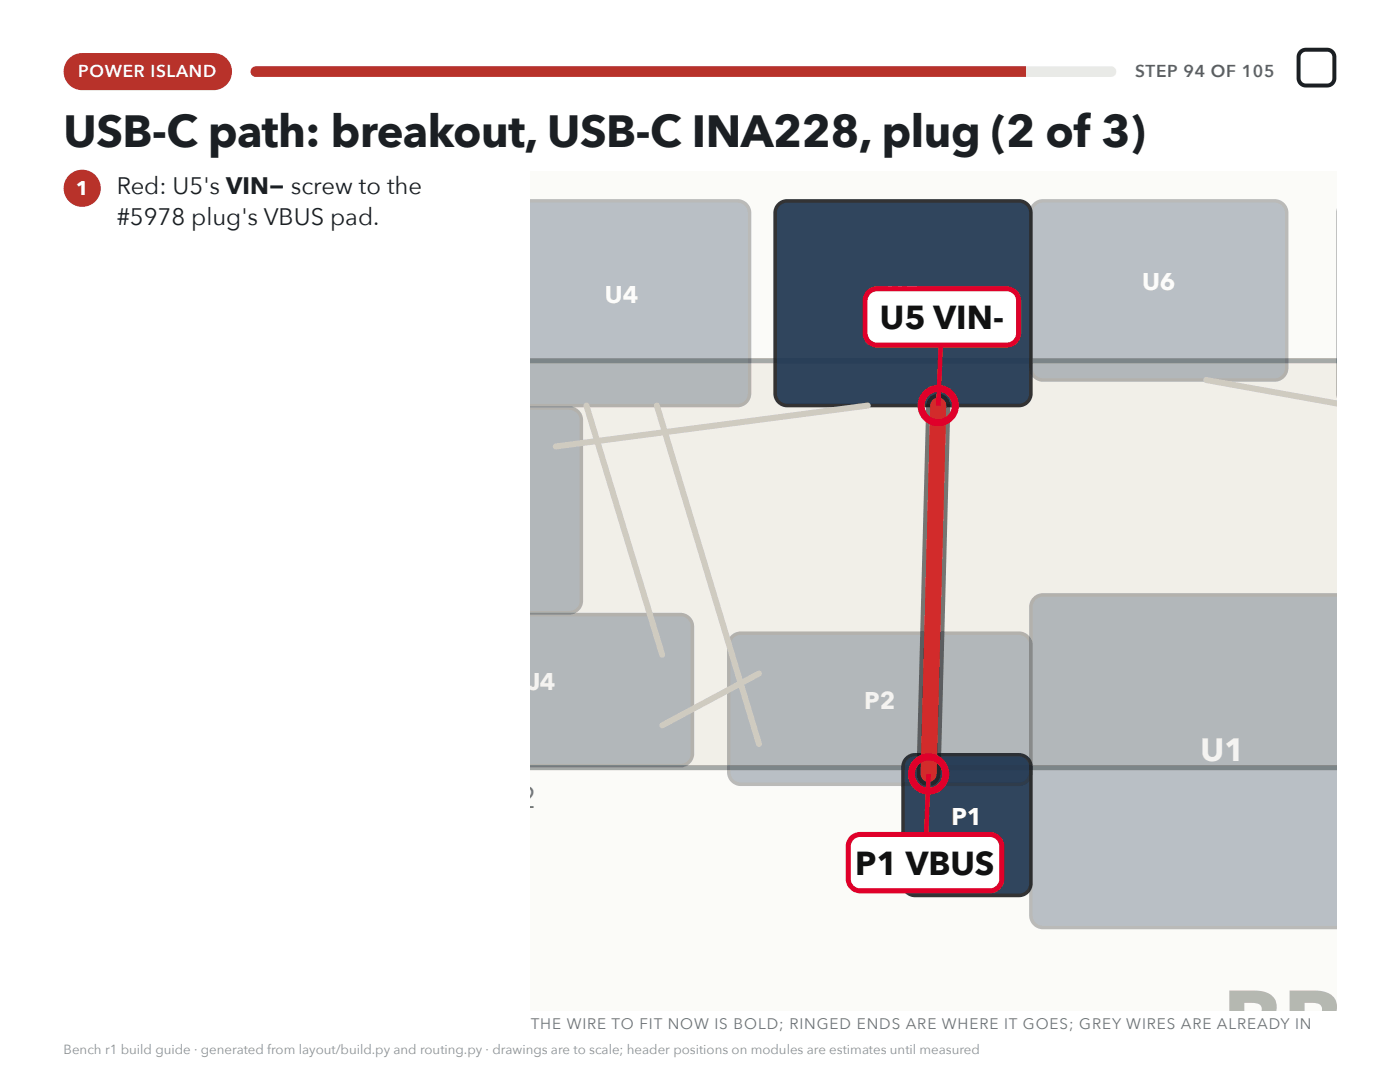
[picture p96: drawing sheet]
<svg xmlns="http://www.w3.org/2000/svg" width="279mm" height="216mm" viewBox="0 0 279 216" stroke-linecap="round" stroke-linejoin="round" font-family="sans-serif">
<defs><g id="words">
<text font-size="18.1" fill="#b5b8b0" x="244" y="210.5">BB</text>
<text font-size="9" fill="#1b1f23" x="12.7" y="29.4">USB-C path: breakout, USB-C INA228, plug (2 of 3)</text>
<g font-size="6.6" fill="#111">
<text x="175.6" y="65.7">U5 VIN-</text>
<text x="170.7" y="174.5">P1</text>
<text x="180.8" y="174.5">VBUS</text>
</g>
<text font-size="6.4" fill="#fff" x="239.6" y="151.9">U1</text>
<text font-size="6" fill="#777" x="103.5" y="161.2">2</text>
<g font-size="4.8" fill="#1b1f23">
<text x="23.3" y="38.6">Red: U5's VIN− screw to the</text>
<text x="23.3" y="45">#5978 plug's VBUS pad.</text>
</g>
<g font-size="4.8" fill="#fff">
<text x="227.9" y="58">U6</text>
<text x="120.7" y="60.5">U4</text>
<text x="176.9" y="60.5">U5</text>
<text x="105.2" y="137.7">J4</text>
<text x="172.5" y="141.4">P2</text>
<text x="189.9" y="164.6">P1</text>
</g>
<text font-size="4" fill="#fff" x="15.1" y="38.9">1</text>
<text font-size="3.4" fill="#fff" x="15.6" y="15.3">POWER ISLAND</text>
<text font-size="3.4" fill="#59626b" x="226.6" y="15.3">STEP 94 OF 105</text>
<text font-size="3" fill="#6b737b" x="105.9" y="205.3">THE WIRE TO FIT NOW IS BOLD; RINGED ENDS ARE WHERE IT GOES; GREY WIRES ARE ALREADY IN</text>
<text font-size="2.6" fill="#8a9198" x="12.7" y="210.3">Bench r1 build guide · generated from layout/build.py and routing.py · drawings are to scale; header positions on modules are estimates until measured</text>
</g></defs>
<path d="M13.8 11.7l1.2-.8 1.2-.3h26.4a3.7 3.7 0 0 1 3.7 3.7 3.7 3.7 0 0 1-3.7 3.7h-26.2a3.7 3.7 0 0 1-3.4-2.3 3.7 3.7 0 0 1 .8-4z" fill="#b8322a"/>
<path d="M50.3 13.5l.8-.3h170.6a1.06 1.06 0 0 1 1.1 1.1 1.06 1.06 0 0 1-1.1 1h-170.6a1.06 1.06 0 0 1-1-.6 1.06 1.06 0 0 1 .2-1.2z" fill="#e9eae6"/>
<path d="M50 13.2h154.8v2.1h-154.8z" fill="#b8322a"/>
<path d="M105.8 34.1h161v167.6h-161z" fill="#f1efe8"/>
<path d="M105.8 34.1h161v37.9h-161z" fill="#fbfbf8"/>
<path d="M105.8 72h161" fill="none" stroke="#a5a8a0" stroke-width="1" stroke-linecap="butt"/>
<path d="M105.8 153.2h161v48.5h-161z" fill="#fbfbf8"/>
<path d="M105.8 153.2h161" fill="none" stroke="#a5a8a0" stroke-width="1" stroke-linecap="butt"/>
<path d="M105.8 40.1h41.4a2.41 2.41 0 0 1 2.4 2.4v36a2.41 2.41 0 0 1-2.4 2.4h-41.4z" fill="#1e3550"/>
<path d="M105.8 40.1h41.4a2.41 2.41 0 0 1 2.4 2.4v36a2.41 2.41 0 0 1-2.4 2.4h-41.4" fill="none" stroke="#222" stroke-width=".7" stroke-linecap="butt"/>
<path d="M155.4 40.8l.8-.5 .9-.2h46.2a2.41 2.41 0 0 1 2.4 2.4v36a2.41 2.41 0 0 1-2.4 2.4h-46.2a2.41 2.41 0 0 1-2.4-2.4v-36l.2-.9z" fill="#1e3550"/>
<path d="M155.4 40.8l.8-.5 .9-.2h46.2a2.41 2.41 0 0 1 2.4 2.4v36a2.41 2.41 0 0 1-2.4 2.4h-46.2a2.41 2.41 0 0 1-2.4-2.4v-36l.2-.9z" fill="none" stroke="#222" stroke-width=".7" stroke-linecap="butt"/>
<path d="M206.4 40.8l.8-.5 1-.2h46.2a2.41 2.41 0 0 1 2.4 2.4v30.9a2.41 2.41 0 0 1-2.4 2.4h-46.2a2.41 2.41 0 0 1-2.5-2.4v-30.9l.2-.9z" fill="#1e3550"/>
<path d="M206.4 40.8l.8-.5 1-.2h46.2a2.41 2.41 0 0 1 2.4 2.4v30.9a2.41 2.41 0 0 1-2.4 2.4h-46.2a2.41 2.41 0 0 1-2.5-2.4v-30.9l.2-.9z" fill="none" stroke="#222" stroke-width=".7" stroke-linecap="butt"/>
<path d="M206.4 119.4l.8-.5 1-.2h58.5v66.4h-58.5a2.41 2.41 0 0 1-2.5-2.4v-61.6l.2-.9z" fill="#1e3550"/>
<path d="M266.7 118.7h-58.5a2.41 2.41 0 0 0-2.5 2.4v61.6a2.41 2.41 0 0 0 2.5 2.4h58.5" fill="none" stroke="#222" stroke-width=".7" stroke-linecap="butt"/>
<path d="M180.9 151.3l.8-.5 .9-.2h20.7a2.41 2.41 0 0 1 2.4 2.4v23.3a2.41 2.41 0 0 1-2.4 2.4h-20.7a2.41 2.41 0 0 1-2.4-2.4v-23.3l.2-.9z" fill="#1e3550"/>
<path d="M180.9 151.3l.8-.5 .9-.2h20.7a2.41 2.41 0 0 1 2.4 2.4v23.3a2.41 2.41 0 0 1-2.4 2.4h-20.7a2.41 2.41 0 0 1-2.4-2.4v-23.3l.2-.9z" fill="none" stroke="#222" stroke-width=".7" stroke-linecap="butt"/>
<path d="M146.2 127.1l.7-.6 1-.2h55.4a2.41 2.41 0 0 1 2.4 2.5v25.3a2.41 2.41 0 0 1-2.4 2.4h-55.4a2.41 2.41 0 0 1-2.5-2.4v-25.3l.2-1z" fill="#1e3550"/>
<path d="M146.2 127.1l.7-.6 1-.2h55.4a2.41 2.41 0 0 1 2.4 2.5v25.3a2.41 2.41 0 0 1-2.4 2.4h-55.4a2.41 2.41 0 0 1-2.5-2.4v-25.3l.2-1z" fill="none" stroke="#222" stroke-width=".7" stroke-linecap="butt"/>
<path d="M105.8 122.6h30a2.41 2.41 0 0 1 2.4 2.4v25.4a2.41 2.41 0 0 1-2.4 2.4h-30z" fill="#1e3550"/>
<path d="M105.8 122.6h30a2.41 2.41 0 0 1 2.4 2.4v25.4a2.41 2.41 0 0 1-2.4 2.4h-30" fill="none" stroke="#222" stroke-width=".7" stroke-linecap="butt"/>
<path d="M105.8 81.4h7.8a2.41 2.41 0 0 1 2.4 2.4v36.1a2.41 2.41 0 0 1-2.4 2.4h-7.8z" fill="#1e3550"/>
<path d="M105.8 81.4h7.8a2.41 2.41 0 0 1 2.4 2.4v36.1a2.41 2.41 0 0 1-2.4 2.4h-7.8" fill="none" stroke="#222" stroke-width=".7" stroke-linecap="butt"/>
<path d="M240.7 75.8l26.1 4.7M117 80.9l15.2 49.8M131.1 80.9l20.4 67.6M173.2 80.9l-62.3 8.2M151.5 134.4l-19.3 10.3" fill="none" stroke="#cfcbc0" stroke-width="1.2"/>
<path d="M187.3 80.9l-2 73.5" fill="none" stroke="#111" stroke-width="4.8"/>
<path d="M187.3 80.9l-2 73.5" fill="none" stroke="#d22b2b" stroke-width="3.2"/>
<path d="M188 63.2l-.7 17.7" fill="none" stroke="#e0002a" stroke-width=".9" stroke-linecap="butt"/>
<circle cx="187.3" cy="80.9" r="3.4" fill="none" stroke="#e0002a" stroke-width="1.4" stroke-linecap="butt"/>
<path d="M173.3 58.3l.8-.5 1-.2h25.8a2.41 2.41 0 0 1 2.4 2.4v6.5a2.41 2.41 0 0 1-2.4 2.4h-25.8a2.41 2.41 0 0 1-2.5-2.4v-6.6l.3-.9z" fill="#fff"/>
<path d="M173.3 58.3l.8-.5 1-.2h25.8a2.41 2.41 0 0 1 2.4 2.4v6.5a2.41 2.41 0 0 1-2.4 2.4h-25.8a2.41 2.41 0 0 1-2.5-2.4v-6.6l.3-.9z" fill="none" stroke="#e0002a" stroke-width="1" stroke-linecap="butt"/>
<path d="M185.3 154.4l-.7 17.7" fill="none" stroke="#e0002a" stroke-width=".9" stroke-linecap="butt"/>
<circle cx="185.3" cy="154.4" r="3.4" fill="none" stroke="#e0002a" stroke-width="1.4" stroke-linecap="butt"/>
<path d="M170 167.2l.8-.5 .9-.2h25.8a2.41 2.41 0 0 1 2.4 2.4v6.4a2.41 2.41 0 0 1-2.4 2.5h-25.8a2.41 2.41 0 0 1-2.4-2.5v-6.5l.2-1z" fill="#fff"/>
<path d="M170 167.2l.8-.5 .9-.2h25.8a2.41 2.41 0 0 1 2.4 2.4v6.4a2.41 2.41 0 0 1-2.4 2.5h-25.8a2.41 2.41 0 0 1-2.4-2.5v-6.5l.2-1z" fill="none" stroke="#e0002a" stroke-width="1" stroke-linecap="butt"/>
<path d="M259.6 10.3l.9-.4h4.3a1.45 1.45 0 0 1 1.5 1.5v4.2a1.45 1.45 0 0 1-1.5 1.5h-4.2a1.45 1.45 0 0 1-1.4-1.5v-4.4z" fill="none" stroke="#1b1f23" stroke-width=".79" stroke-linecap="butt"/>
<circle cx="16.4" cy="37.6" r="3.7" fill="#b8322a"/>
<use href="#words"/>
</svg>
